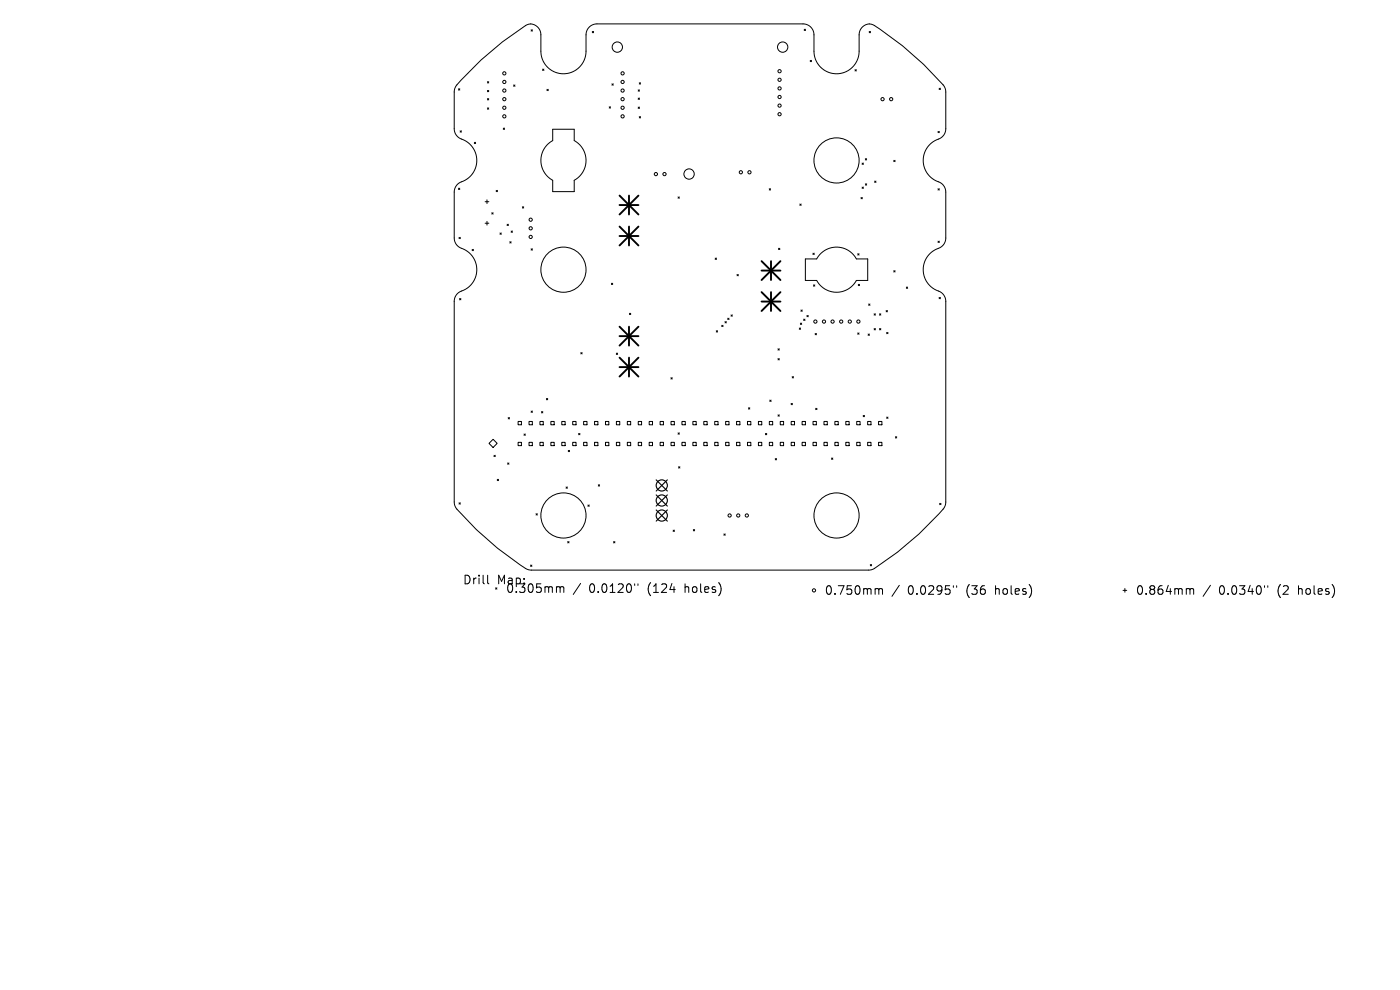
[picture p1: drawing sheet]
<svg xmlns="http://www.w3.org/2000/svg" width="297mm" height="210mm" viewBox="0 0 297 210" stroke-linecap="round" stroke-linejoin="round" font-family="sans-serif">
<defs><g id="words">
<g font-size="2.5">
<text x="98.1" y="124.2">Drill</text>
<text x="105.4" y="124.2">Map:</text>
<text x="107.2" y="126">0.305mm</text>
<text x="125" y="126">0.0120&quot;</text>
<text x="137.5" y="126">(124</text>
<text x="145.5" y="126">holes)</text>
<text x="174.8" y="126.4">0.750mm</text>
<text x="192.6" y="126.4">0.0295&quot;</text>
<text x="205.1" y="126.4">(36</text>
<text x="211.4" y="126.4">holes)</text>
<text x="240.9" y="126.4">0.864mm</text>
<text x="258.6" y="126.4">0.0340&quot;</text>
<text x="271.1" y="126.4">(2</text>
<text x="275.6" y="126.4">holes)</text>
</g>
</g></defs>
<g fill="none" stroke="#000" stroke-width=".21">
<path d="M97.3 18.8l.2 .3M97.5 18.8l-.2 .3M102 12.7l4.6-3.8 4.9-3.5a2.17 2.17 0 0 1 3.2 2l.1 3.9a4.8 4.8 0 0 0 4.9 4.3 4.8 4.8 0 0 0 4.6-4.7v-3.7a2.32 2.32 0 0 1 2.3-2.1h44a2.32 2.32 0 0 1 2.1 2.3v3.9a4.8 4.8 0 0 0 5 4.3 4.8 4.8 0 0 0 4.6-4.7v-3.6a2.17 2.17 0 0 1 3.2-1.9 65.5 65.5 0 0 1 14.8 13l.3 1.1v7.9a2.7 2.7 0 0 1-2.3 2.4 4.8 4.8 0 0 0-2.4 4.9 4.8 4.8 0 0 0 3.6 4l.8 .9 .3 1v9.9a2.7 2.7 0 0 1-2.3 2.5 4.8 4.8 0 0 0-2.4 4.9 4.8 4.8 0 0 0 3.6 4l.8 .9 .3 1.1v42.6l-.3 1.2a65.7 65.7 0 0 1-15 13l-1 .2h-71.6l-1.1-.2a65.2 65.2 0 0 1-14.9-13.1l-.3-1.1v-42.6a2.7 2.7 0 0 1 2.3-2.5 4.8 4.8 0 0 0 2.4-4.8 4.8 4.8 0 0 0-3.6-4.1l-.8-.9-.3-.9v-10a2.7 2.7 0 0 1 2.3-2.5 4.8 4.8 0 0 0 2.4-4.8 4.8 4.8 0 0 0-3.6-4.1l-.8-.8-.3-1 .1-8.6 .3-.7 1-1.2zM103.4 17.3l.3 .3M103.4 19.2l.3 .3M103.7 17.3l-.3 .3M103.7 19.2l-.3 .3M109 18l.2 .3M109.2 18l-.2 .3M112.7 6.3l.3 .3M113 6.3l-.3 .3M115.1 14.7l.3 .2"/>
<path d="M115.4 14.7l-.3 .2M116 18.9l.3 .3M116.3 18.9l-.3 .3M125.7 6.7l.2 .2M125.9 6.7l-.2 .2M129.8 17.8l.3 .3M130.1 17.8l-.3 .3M135.4 19.1l.3 .2M135.6 17.6l.3 .2M135.7 19.1l-.3 .2M135.9 17.6l-.3 .2M170.6 6.2l.3 .3"/>
<path d="M170.9 6.2l-.3 .3M171.9 12.8l.3 .3M172.2 12.8l-.3 .3M181.4 14.8l.3 .3M181.7 14.8l-.3 .3M184.4 6.7l.3 .2M184.7 6.7l-.3 .2M199.2 18.7l.3 .3M199.5 18.7l-.3 .3M97.3 39.9l.2 .3M97.5 39.9l-.2 .3M97.6 27.8l.3 .2"/>
<path d="M97.9 27.8l-.3 .2M100.6 30.2l.3 .3M100.9 30.2l-.3 .3M103.4 20.9l.3 .3M103.4 22.9l.3 .3M103.7 20.9l-.3 .3M103.7 22.9l-.3 .3M106.8 27.2l.2 .3M107 27.2l-.2 .3M117.3 27.4h4.5v2.4a4.8 4.8 0 0 1 0 8.4v2.4h-4.5v-2.4a4.8 4.8 0 0 1 0-8.4zM129.2 22.7l.3 .2M129.5 22.7l-.3 .2"/>
<path d="M135.4 20.8l.3 .3M135.4 22.7l.3 .3M135.6 24.7l.3 .3M135.7 20.8l-.3 .3M135.7 22.7l-.3 .3M135.9 24.7l-.3 .3M182.9 34.6l.3 .3M182.9 39.7l.3 .3M183.2 34.6l-.3 .3M183.2 39.7l-.3 .3M183.6 33.7l.2 .2M183.6 39l.3 .3"/>
<path d="M183.8 33.7l-.2 .2M183.9 39l-.3 .3M185.6 38.4l.2 .3M185.8 38.4l-.2 .3M189.6 34l.3 .3M189.9 34l-.3 .3M199 27.9l.3 .2M199.3 27.9l-.3 .2M97.4 50.3l.3 .3M97.7 50.3l-.3 .3M100.2 52.9l.2 .3M100.4 52.9l-.2 .3"/>
<path d="M102.9 42.8h.8M102.9 47.4h.8M103.3 42.4v.8M103.3 47v.7M104.3 45.1l.3 .3M104.6 45.1l-.3 .3M105.3 40.4l.2 .3M105.5 40.4l-.2 .3M106.1 49.4l.2 .3M106.3 49.4l-.2 .3M107.6 47.6l.3 .2M107.9 47.6l-.3 .2"/>
<path d="M108.2 51.3l.2 .3M108.4 51.3l-.2 .3M108.4 49l.3 .3M108.7 49l-.3 .3M110.8 43.9l.3 .2M111.1 43.9l-.3 .2M112.7 52.8l.3 .3M113 52.8l-.3 .3M143.8 41.8l.3 .3M144.1 41.8l-.3 .3M151.7 54.8l.3 .2M152 54.8l-.3 .2"/>
<path d="M156.4 58.2l.2 .3M156.6 58.2l-.2 .3M163.2 40l.3 .3M163.5 40l-.3 .3M165.2 52.7l.2 .2M165.4 52.7l-.2 .2M169.7 43.3l.3 .3M170 43.3l-.3 .3M170.9 54.9h2.4a4.8 4.8 0 0 1 8.4 0h2.4v4.6h-2.4a4.8 4.8 0 0 1-8.4 0h-2.4zM172.5 53.7l.2 .3M172.7 53.7l-.2 .3M182 53.8l.2 .3"/>
<path d="M182.2 53.8l-.2 .3M182.7 41.9l.2 .3M182.9 41.9l-.2 .3M189.6 57.4l.3 .3M189.9 57.4l-.3 .3M199 40l.3 .3M199 51.2l.3 .2M199.3 40l-.3 .3M199.3 51.2l-.3 .2M97.5 63.3l.3 .3M97.8 63.3l-.3 .3M123.2 74.8l.3 .3"/>
<path d="M123.5 74.8l-.3 .3M129.7 60.1l.3 .3M130 60.1l-.3 .3M130.8 74.9l.2 .3M131 74.9l-.2 .3M133.5 66.5l.3 .2M133.8 66.5l-.3 .2M152 70.2l.2 .2M152.2 70.2l-.2 .2M153.1 69l.3 .3M153.4 69l-.3 .3M153.8 68.2l.3 .3"/>
<path d="M154.1 68.2l-.3 .3M154.4 67.5l.3 .3M154.7 67.5l-.3 .3M155.1 66.8l.3 .3M155.4 66.8l-.3 .3M165 74l.3 .3M165 76.1l.3 .3M165.3 74l-.3 .3M165.3 76.1l-.3 .3M168.1 79.9l.2 .3M168.3 79.9l-.2 .3M169.6 69.6l.2 .3"/>
<path d="M169.8 68.5l.3 .3M169.8 69.6l-.2 .3M169.9 65.8l.3 .2M170.1 68.5l-.3 .3M170.2 65.8l-.3 .2M170.5 67.7l.3 .3M170.8 67.7l-.3 .3M171.2 66.9l.3 .3M171.5 66.9l-.3 .3M172.6 60.4l.3 .3M172.9 60.4l-.3 .3M172.9 70.7l.3 .3"/>
<path d="M173.2 70.7l-.3 .3M182 70.6l.2 .3M182.1 60.3l.3 .3M182.2 70.6l-.2 .3M182.4 60.3l-.3 .3M184.2 70.9l.2 .2M184.3 64.5l.3 .3M184.4 70.9l-.2 .2M184.6 64.5l-.3 .3M185.4 66.6l.3 .2M185.4 69.7l.3 .3M185.7 66.6l-.3 .2"/>
<path d="M185.7 69.7l-.3 .3M186.6 66.6l.3 .2M186.6 69.7l.3 .3M186.9 66.6l-.3 .2M186.9 69.7l-.3 .3M188 65.9l.3 .3M188.1 70.5l.3 .3M188.3 65.9l-.3 .3M188.4 70.5l-.3 .3M192.3 60.9l.3 .3M192.6 60.9l-.3 .3M199.2 63.1l.3 .3"/>
<path d="M199.5 63.1l-.3 .3M103.7 94.1l.9-.9 .9 .9-.9 .8zM104.8 96.6l.3 .3M105.1 96.6l-.3 .3M107.7 98.2l.3 .3M107.8 88.6l.3 .3M108 98.2l-.3 .3M108.1 88.6l-.3 .3M109.9 89.4h.7v.7h-.7zM109.9 93.8h.7v.7h-.7zM111.2 92.1l.2 .2M111.4 92.1l-.2 .2"/>
<path d="M112.2 89.4h.7v.7h-.7zM112.2 93.8h.7v.7h-.7zM112.7 87.2l.3 .3M113 87.2l-.3 .3M114.5 89.4h.8v.7h-.8zM114.5 93.8h.8v.7h-.8zM114.9 87.3l.3 .3M115.2 87.3l-.3 .3M115.9 84.5l.3 .3M116.2 84.5l-.3 .3M116.9 89.4h.7v.7h-.7zM116.9 93.8h.7v.7h-.7z"/>
<path d="M119.2 89.4h.7v.7h-.7zM119.2 93.8h.7v.7h-.7zM120.6 95.5l.2 .3M120.8 95.5l-.2 .3M121.5 89.4h.7v.7h-.7zM121.5 93.8h.7v.7h-.7zM122.8 91.9l.2 .3M123 91.9l-.2 .3M123.8 89.4h.7v.7h-.7zM123.8 93.8h.7v.7h-.7zM126.1 89.4h.7v.7h-.7zM126.1 93.8h.7v.7h-.7z"/>
<path d="M128.5 89.4h.7v.7h-.7zM128.5 93.8h.7v.7h-.7zM130.8 89.4h.7v.7h-.7zM130.8 93.8h.7v.7h-.7zM133.1 89.4h.7v.7h-.7zM133.1 93.8h.7v.7h-.7zM135.4 89.4h.7v.7h-.7zM135.4 93.8h.7v.7h-.7zM137.7 89.4h.7v.7h-.7zM137.7 93.8h.7v.7h-.7zM140 89.4h.7v.7h-.7zM140 93.8h.7v.7h-.7z"/>
<path d="M142.3 80.1l.3 .3M142.4 89.4h.7v.7h-.7zM142.4 93.8h.7v.7h-.7zM142.6 80.1l-.3 .3M143.8 91.8l.3 .3M144 99l.2 .3M144.1 91.8l-.3 .3M144.2 99l-.2 .3M144.7 89.4h.7v.7h-.7zM144.7 93.8h.7v.7h-.7zM147 89.4h.7v.7h-.7zM147 93.8h.7v.7h-.7z"/>
<path d="M149.3 89.4h.7v.7h-.7zM149.3 93.8h.7v.7h-.7zM151.6 89.4h.7v.7h-.7zM151.6 93.8h.7v.7h-.7zM153.9 89.4h.7v.7h-.7zM153.9 93.8h.7v.7h-.7zM156.3 89.4h.7v.7h-.7zM156.3 93.8h.7v.7h-.7zM158.6 89.4h.7v.7h-.7zM158.6 93.8h.7v.7h-.7zM158.8 86.5l.3 .3M159.1 86.5l-.3 .3"/>
<path d="M160.9 89.4h.7v.7h-.7zM160.9 93.8h.7v.7h-.7zM162.4 91.9l.3 .3M162.7 91.9l-.3 .3M163.2 89.4h.7v.7h-.7zM163.2 93.8h.7v.7h-.7zM163.3 84.9l.3 .3M163.6 84.9l-.3 .3M164.5 97.3l.2 .3M164.7 97.3l-.2 .3M165 88l.3 .3M165.3 88l-.3 .3"/>
<path d="M165.5 89.4h.7v.7h-.7zM165.5 93.8h.7v.7h-.7zM167.8 85.6l.3 .3M167.8 89.4h.8v.7h-.8zM167.8 93.8h.8v.7h-.8zM168.1 85.6l-.3 .3M170.2 89.4h.7v.7h-.7zM170.2 93.8h.7v.7h-.7zM172.5 89.4h.7v.7h-.7zM172.5 93.8h.7v.7h-.7zM173 86.6l.3 .3M173.3 86.6l-.3 .3"/>
<path d="M174.8 89.4h.7v.7h-.7zM174.8 93.8h.7v.7h-.7zM176.4 97.2l.3 .2M176.7 97.2l-.3 .2M177.1 89.4h.7v.7h-.7zM177.1 93.8h.7v.7h-.7zM179.4 89.4h.7v.7h-.7zM179.4 93.8h.7v.7h-.7zM181.8 89.4h.7v.7h-.7zM181.8 93.8h.7v.7h-.7zM183.1 88.1l.3 .3M183.4 88.1l-.3 .3"/>
<path d="M184.1 89.4h.7v.7h-.7zM184.1 93.8h.7v.7h-.7zM186.4 89.4h.7v.7h-.7zM186.4 93.8h.7v.7h-.7zM188.1 88.5l.3 .2M188.4 88.5l-.3 .2M190 92.6l.2 .3M190.2 92.6l-.2 .3M97.4 106.7l.3 .2M97.7 106.7l-.3 .2M105.5 101.7l.3 .3M105.8 101.7l-.3 .3"/>
<path d="M112.6 119.9l.2 .2M112.8 119.9l-.2 .2M113.7 109l.3 .3M114 109l-.3 .3M120.1 103.3l.3 .3M120.4 103.3l-.3 .3M120.4 114.9l.3 .3M120.7 114.9l-.3 .3M124.7 107.1l.3 .3M125 107.1l-.3 .3M126.9 102.8l.3 .3M127.2 102.8l-.3 .3"/>
<path d="M130.2 114.9l.2 .3M130.4 114.9l-.2 .3M142.8 112.5l.3 .2M143.1 112.5l-.3 .2M147.1 112.3l.3 .3M147.4 112.3l-.3 .3M153.6 113.3l.3 .2M153.9 113.3l-.3 .2M184.6 119.8l.3 .2M184.9 119.8l-.3 .2M199.3 106.8l.3 .3M199.6 106.8l-.3 .3"/>
<path d="M103.5 122v1.6l.2 .2M118.3 124.5h.3l.2 .2M118.8 124.7l.3-.2h.4l.1 1.2M118.8 124.7v1M123.2 123.8l-1.6 2.3M134.6 123.8v.4M135.3 123.8v.4M185.9 124.9h.3l.2 .2M186.4 125.1l.3-.2h.4l.1 1.2M186.4 125.1v1M190.8 124.2l-1.6 2.3M202.3 124.2v.4"/>
<path d="M202.9 124.2v.4M238.2 125.2h.8M238.6 124.8v.8M251.9 124.9h.3l.2 .2M252.4 125.1l.3-.2h.4l.1 1.2M252.4 125.1v1M256.8 124.2l-1.6 2.3M268.3 124.2v.4M269 124.2v.4"/>
<circle cx="107" cy="19.2" r=".34"/>
<circle cx="107" cy="15.6" r=".34"/>
<circle cx="107" cy="17.4" r=".34"/>
<circle cx="131" cy="10" r="1.09"/>
<circle cx="132.1" cy="19.2" r=".34"/>
<circle cx="132.1" cy="15.6" r=".34"/>
<circle cx="132.1" cy="17.4" r=".34"/>
<circle cx="165.4" cy="18.8" r=".34"/>
<circle cx="165.4" cy="16.9" r=".34"/>
<circle cx="165.4" cy="15.1" r=".34"/>
<circle cx="166" cy="10" r="1.09"/>
<circle cx="107" cy="24.7" r=".34"/>
<circle cx="107" cy="22.9" r=".34"/>
<circle cx="107" cy="21" r=".34"/>
<circle cx="132.1" cy="24.7" r=".34"/>
<circle cx="132.1" cy="22.9" r=".34"/>
<circle cx="132.1" cy="21" r=".34"/>
<circle cx="139.1" cy="36.9" r=".34"/>
<circle cx="141" cy="36.9" r=".34"/>
<circle cx="146.2" cy="36.9" r="1.09"/>
<circle cx="157.2" cy="36.5" r=".34"/>
<circle cx="159" cy="36.5" r=".34"/>
<circle cx="165.4" cy="22.4" r=".34"/>
<circle cx="165.4" cy="24.2" r=".34"/>
<circle cx="165.4" cy="20.6" r=".34"/>
<circle cx="177.5" cy="34" r="4.8"/>
<circle cx="187.2" cy="21" r=".34"/>
<circle cx="189.1" cy="21" r=".34"/>
<circle cx="112.6" cy="50.3" r=".34"/>
<circle cx="112.6" cy="48.4" r=".34"/>
<circle cx="112.6" cy="46.6" r=".34"/>
<circle cx="119.5" cy="57.2" r="4.8"/>
<circle cx="173" cy="68.2" r=".34"/>
<circle cx="174.8" cy="68.2" r=".34"/>
<circle cx="176.6" cy="68.2" r=".34"/>
<circle cx="178.5" cy="68.2" r=".34"/>
<circle cx="180.3" cy="68.2" r=".34"/>
<circle cx="182.1" cy="68.2" r=".34"/>
<circle cx="119.5" cy="109.3" r="4.8"/>
<circle cx="154.8" cy="109.3" r=".34"/>
<circle cx="156.6" cy="109.3" r=".34"/>
<circle cx="158.4" cy="109.3" r=".34"/>
<circle cx="177.5" cy="109.3" r="4.8"/>
<circle cx="172.7" cy="125.2" r=".34"/>
</g>
<g fill="none" stroke="#000" stroke-width=".24">
<path d="M139.2 101.8l2.4 2.4M139.2 105l2.4 2.4M139.2 108.2l2.4 2.3M141.6 101.8l-2.4 2.4M141.6 105l-2.4 2.4M141.6 108.2l-2.4 2.3"/>
<circle cx="140.4" cy="103" r="1.19"/>
<circle cx="140.4" cy="109.4" r="1.19"/>
<circle cx="140.4" cy="106.2" r="1.19"/>
</g>
<g fill="none" stroke="#000" stroke-width=".4">
<path d="M131.4 41.5l4 4M131.4 43.5h4M131.4 48.1l4 4M131.4 50.1h4M133.4 41.5v4M133.4 48.1v4M135.4 41.5l-4 4M135.4 48.1l-4 4M161.6 55.4l4 4M161.6 57.4h4M163.6 55.4v4M165.6 55.4l-4 4"/>
<path d="M131.4 69.3l4 4M131.4 71.3h4M131.4 75.9l4 4M131.4 77.9h4M133.4 69.3v4M133.4 75.9v4M135.4 69.3l-4 4M135.4 75.9l-4 4M161.6 62l4 4M161.6 64h4M163.6 62v4M165.6 62l-4 4"/>
</g>
<use href="#words"/>
</svg>
